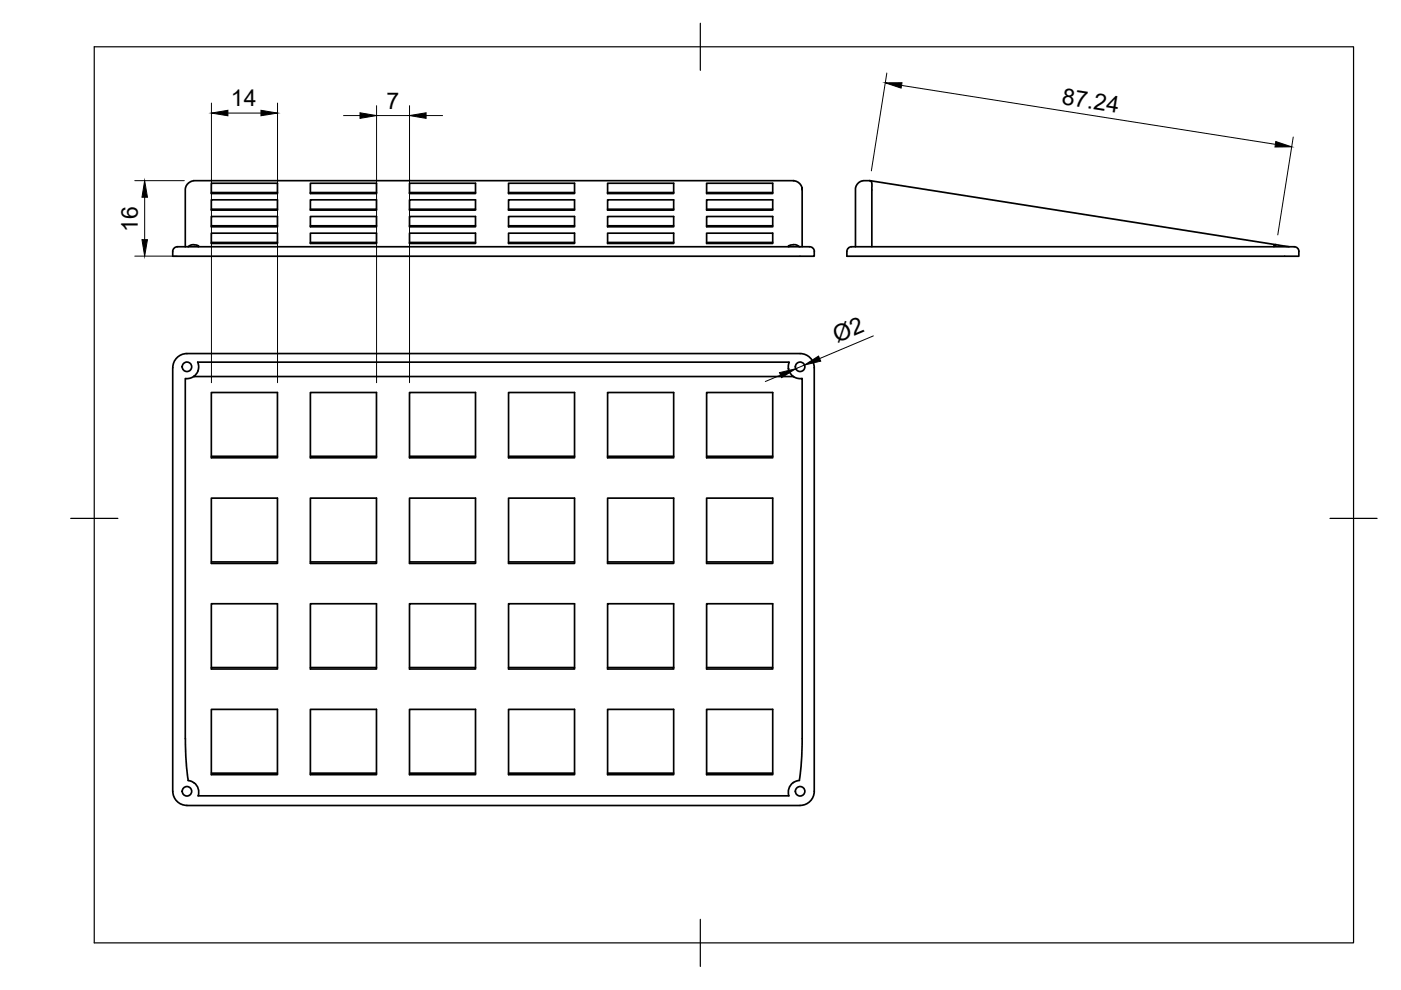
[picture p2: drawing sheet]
<svg xmlns="http://www.w3.org/2000/svg" width="297mm" height="210mm" viewBox="0 0 297 210" stroke-linecap="round" stroke-linejoin="round" font-family="sans-serif">
<defs><g id="words">
<g font-size="4.9">
<text x="49" y="22.6">14</text>
<text x="82" y="23.1">7</text>
<text x="225" y="22" transform="rotate(9 225 22)">87.24</text>
<text x="29.2" y="49.2" transform="rotate(-90 29.2 49.2)">16</text>
<text x="177.5" y="72.8" transform="rotate(-23 177.5 72.8)">Ø2</text>
</g>
</g></defs>
<!-- layer: Visible -->
<g fill="none" stroke="#000" stroke-width=".36">
<path d="M44.8 38.9h14v2.1h-14zM65.8 38.9h14v2.1h-14zM86.8 38.9h14v2.1h-14zM107.8 38.9h14v2.1h-14zM128.8 38.9h14v2.1h-14zM149.8 38.9h14v2.1h-14zM184.4 38.3l.3 .2 .2 .5-.1 13.3M184.4 38.3l86.2 13.6-.4 .1-.1 .3M184.4 38.3h-1.3l-.8 .3-.6 .5-.3 .8v12.4M36.9 52.6a5 5 0 0 1 2.7-.3h130.8a3.2 3.2 0 0 1 2 .3 2.2 2.2 0 0 1 .2 1.7h-135.9a2.06 2.06 0 0 1 .2-1.7zM39.3 52.3v-12.4l.6-1 1.2-.6h127.2l.6 .2 .6 .3 .6 1.1v12.4M39.9 52.3l.6-.3 .5-.1 1 .2 .1 .1-.1 .1"/>
<path d="M44.8 49.4h14v2.2h-14zM44.8 45.9h14v2.2h-14zM44.8 42.4h14v2.1h-14zM44.8 51.4h14M44.8 44.4h14M44.8 40.8h14M44.8 47.9h14M65.8 42.4h14v2.1h-14zM65.8 49.4h14v2.2h-14zM65.8 45.9h14v2.2h-14zM65.8 51.4h14M65.8 44.4h14"/>
<path d="M65.8 40.8h14M65.8 47.9h14M86.8 49.4h14v2.2h-14zM86.8 42.4h14v2.1h-14zM86.8 45.9h14v2.2h-14zM86.8 51.4h14M86.8 44.4h14M86.8 40.8h14M86.8 47.9h14M107.8 49.4h14v2.2h-14zM107.8 42.4h14v2.1h-14zM107.8 45.9h14v2.2h-14z"/>
<path d="M107.8 51.4h14M107.8 44.4h14M107.8 40.8h14M107.8 47.9h14M128.8 49.4h14v2.2h-14zM128.8 45.9h14v2.2h-14zM128.8 42.4h14v2.1h-14zM128.8 51.4h14M128.8 44.4h14M128.8 40.8h14M128.8 47.9h14M149.8 42.4h14v2.1h-14z"/>
<path d="M149.8 49.4h14v2.2h-14zM149.8 45.9h14v2.2h-14zM149.8 51.4h14M149.8 44.4h14M149.8 40.8h14M149.8 47.9h14M169.5 52.3l-.6-.3-.7-.1-.9 .2-.2 .1 .2 .1M180.6 52.3h92.5a3.2 3.2 0 0 1 2 .3l.3 .7M180.6 52.3a1.01 1.01 0 0 0-1 1v1h95.8v-1M270.6 51.9l2.7 .4M37.3 76.1a2.99 2.99 0 0 1 2.3-1.1h130a2.99 2.99 0 0 1 3 3v89.8a2.99 2.99 0 0 1-3 3h-130a3 3 0 0 1-3-3v-89.8l.1-.7zM41.1 79.8l-.8 .4-1 .1v76.3"/>
<path d="M41.1 79.8h127.1M42 78.6l.1-1-.2-.8h125.4l-.2 .8 .1 .8 .5 .9 .5 .5M42 78.7l-.4 .6-.5 .5M167.2 78.1v.2M168.2 79.8l1 .4h.9v76.4l-.1 4.3a13.7 13.7 0 0 1-.6 4.6l-1.2 .4M44.8 83.2h14v13.9h-14zM44.8 96.7h14M65.8 83.2h14v13.9h-14zM65.8 96.7h14M86.8 83.2h14v13.9h-14zM86.8 96.7h14M107.8 83.2h14v13.9h-14z"/>
<path d="M107.8 96.7h14M128.8 83.2h14v13.9h-14zM128.8 96.7h14M149.8 83.2h14v13.9h-14zM149.8 96.7h14M44.8 105.6h14v13.9h-14zM44.8 119.1h14M65.8 105.6h14v13.9h-14zM65.8 119.1h14M86.8 105.6h14v13.9h-14zM86.8 119.1h14M107.8 105.6h14v13.9h-14z"/>
<path d="M107.8 119.1h14M128.8 105.6h14v13.9h-14zM128.8 119.1h14M149.8 105.6h14v13.9h-14zM149.8 119.1h14M44.8 128h14v13.9h-14zM65.8 128h14v13.9h-14zM86.8 128h14v13.9h-14zM107.8 128h14v13.9h-14zM128.8 128h14v13.9h-14zM149.8 128h14v13.9h-14zM39.3 156.6l.2 5.3 .4 3.6"/>
<path d="M44.8 150.4h14v13.8h-14zM44.8 141.5h14M65.8 150.4h14v13.8h-14zM65.8 141.5h14M86.8 150.4h14v13.8h-14zM86.8 141.5h14M107.8 150.4h14v13.8h-14zM107.8 141.5h14M128.8 150.4h14v13.8h-14zM128.8 141.5h14M149.8 150.4h14v13.8h-14zM149.8 141.5h14"/>
<path d="M39.9 165.5l.8 .2a2.55 2.55 0 0 1 1.3 3M42 168.7h125.3M44.8 163.9h14M65.8 163.9h14M86.8 163.9h14M107.8 163.9h14M128.8 163.9h14M149.8 163.9h14M168.2 165.9a2.51 2.51 0 0 0-.9 2.8"/>
<circle cx="39.6" cy="77.8" r="1.01"/>
<circle cx="169.6" cy="77.8" r="1.01"/>
<circle cx="39.6" cy="167.8" r="1.01"/>
<circle cx="169.6" cy="167.8" r="1.01"/>
</g>
<!-- layer: Border -->
<path d="M20 9.9h267v190h-267zM148.5 4.9v10M15 109.9h10M282 109.9h10M148.5 194.9v10" fill="none" stroke="#000" stroke-width=".25"/>
<!-- layer: Dimensions -->
<g fill="none" stroke="#000" stroke-width=".21">
<path d="M188 15.5l-3.3 20.7M191.2 18.1l79.2 12.5M28.6 38.3h10.5M44.8 21.9v59.2M48.3 24h7M58.8 21.9v59.2M72.8 24.5h3.5M79.8 22.4v58.7M79.8 24.5h7M86.8 22.4v58.7M90.3 24.5h3.5M274.2 29.1l-3.3 20.7"/>
<path d="M28.6 54.3h8.9M30.7 41.8v9M165.5 79.5l-3.2 1.4M170.6 77.4l-1.9 .8M185.2 71.2l-11.4 4.8"/>
</g>
<path d="M187.7 17.6l3.5-.1-.1 1.2zM44.8 24l3.5-.6v1.1zM55.3 23.4l3.5 .6-3.5 .5zM76.3 23.9l3.5 .6-3.5 .6zM86.8 24.5l3.5-.6v1.2zM270.5 30l3.4 1.1-3.6 .1zM30.7 38.3l.6 3.5h-1.2zM30.1 50.8h1.2l-.6 3.5zM165.3 79l3.4-.8-3 1.9zM170.6 77.4l2.9-1.9 .5 1.1z" fill="#000" stroke="#000" stroke-width=".21"/>
<use href="#words"/>
</svg>
